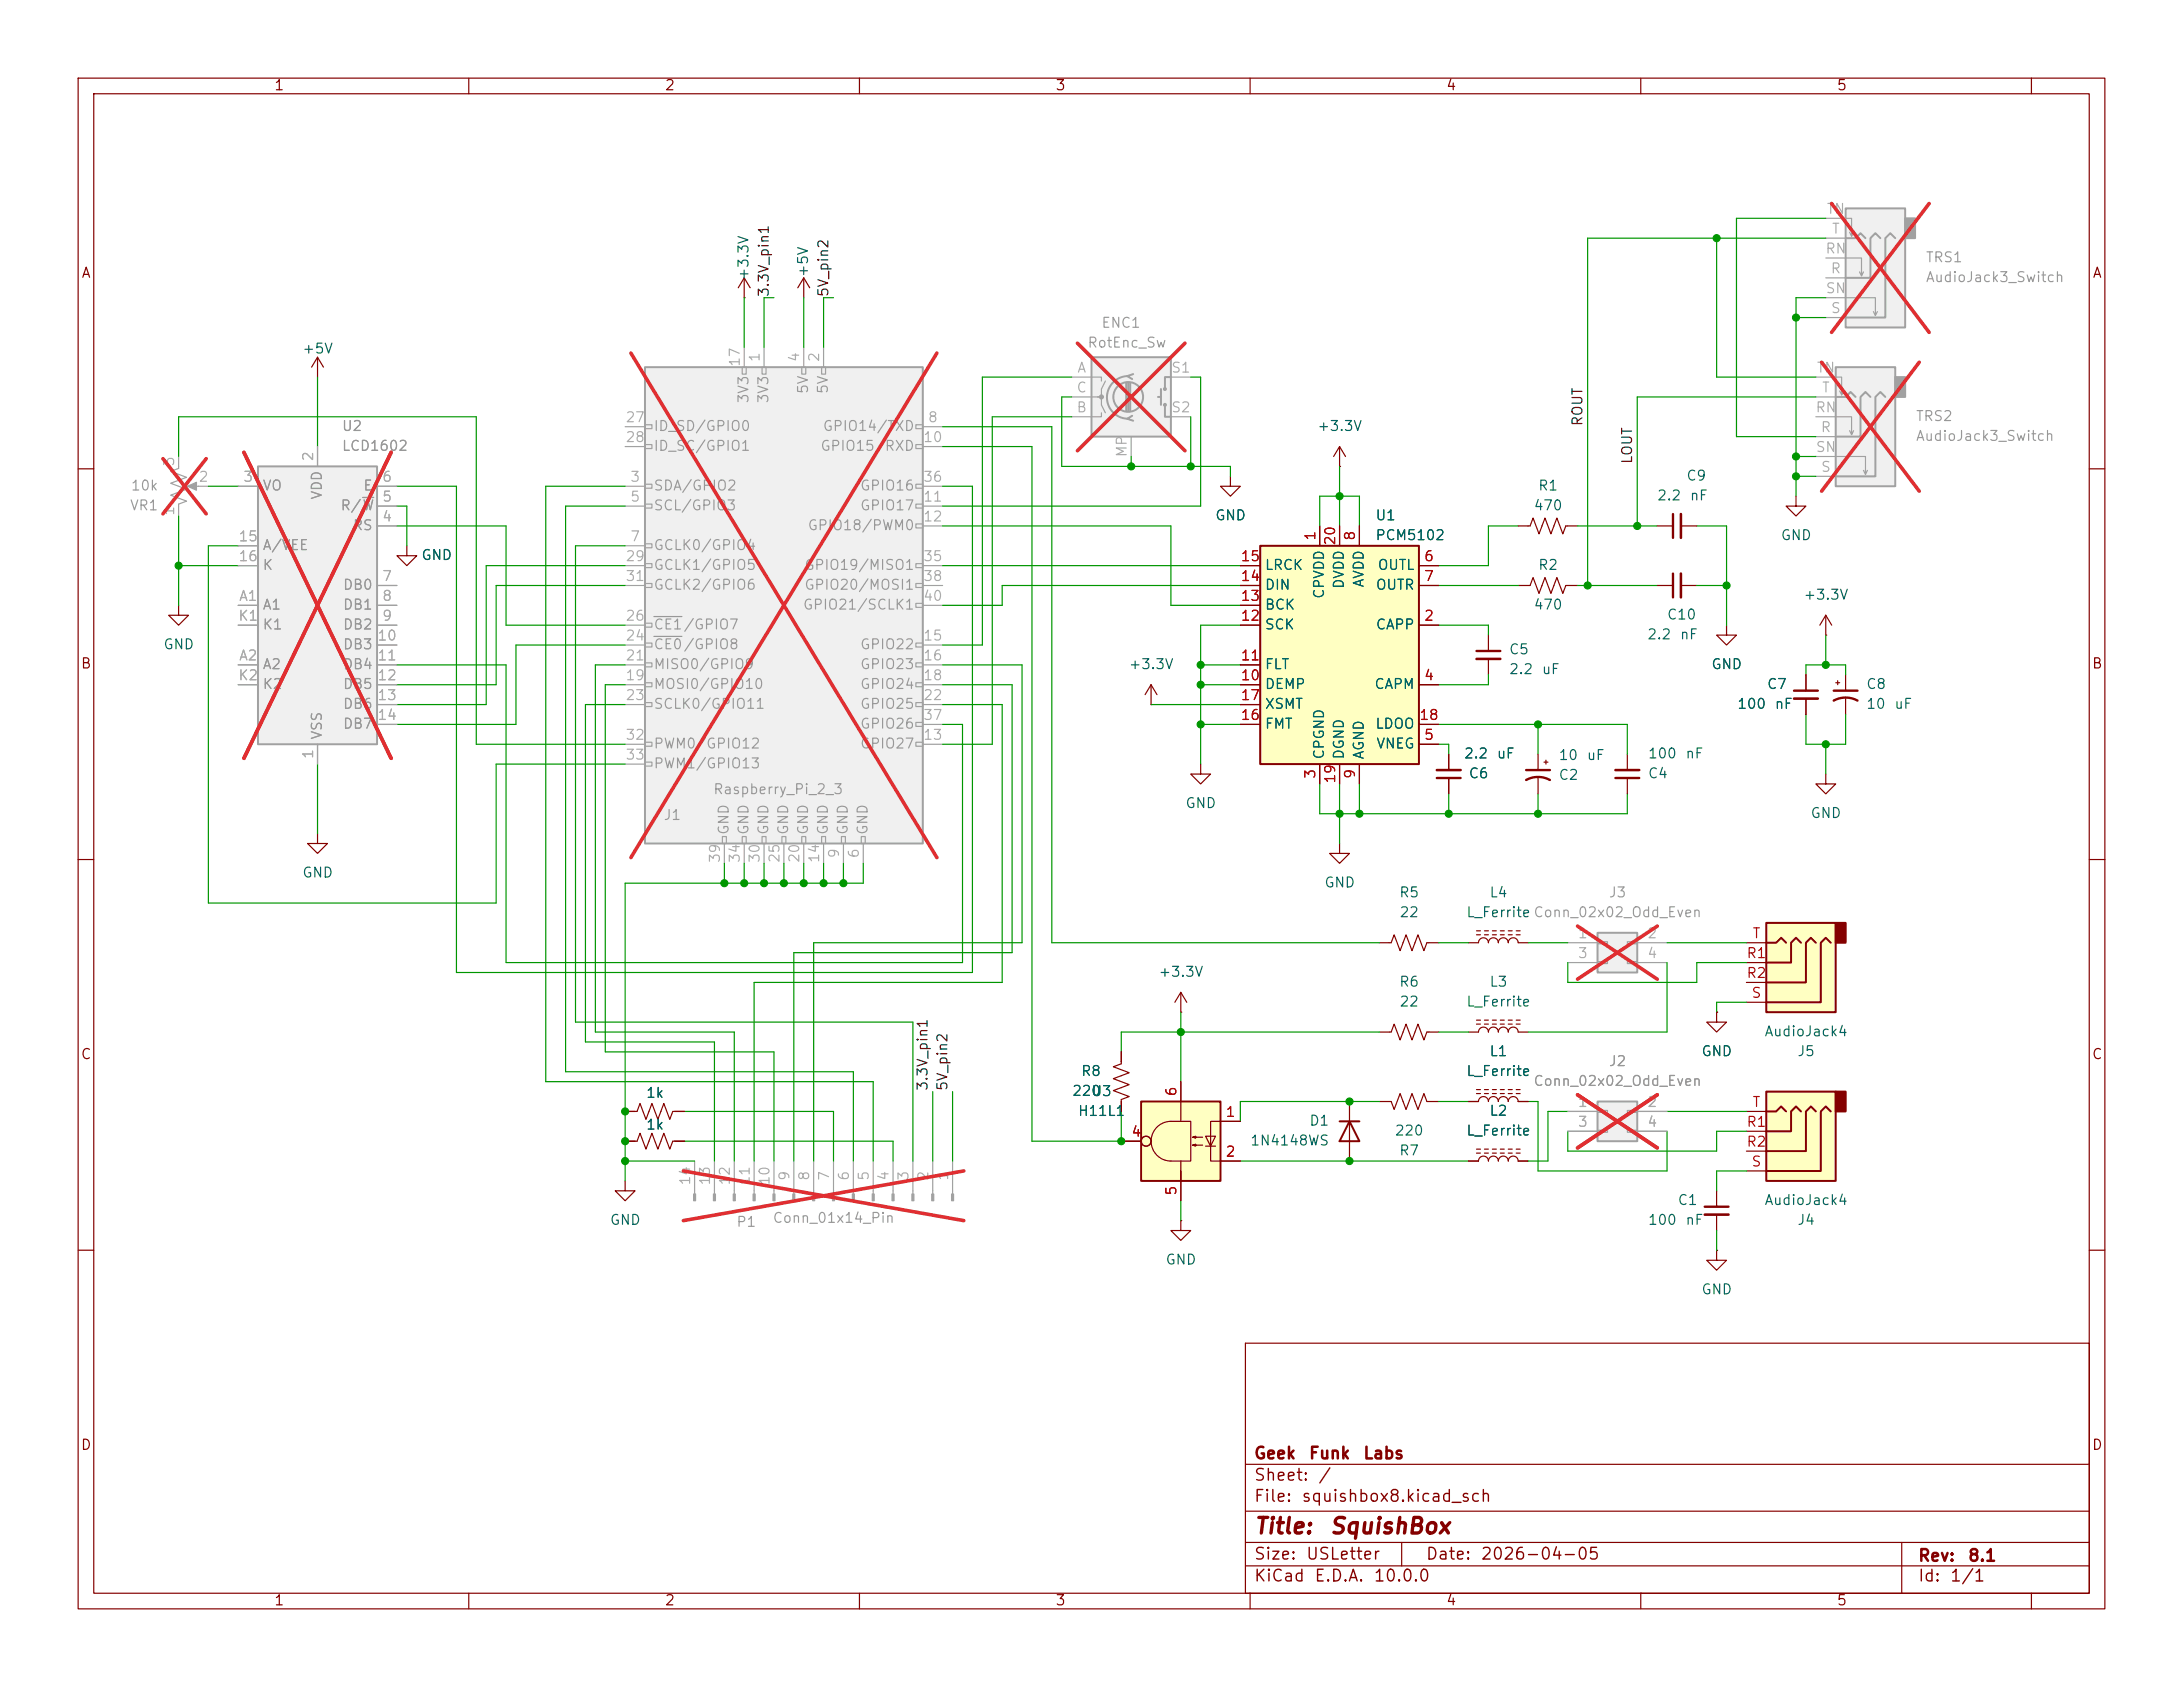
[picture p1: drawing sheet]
<svg xmlns="http://www.w3.org/2000/svg" width="279mm" height="216mm" viewBox="0 0 279 216" stroke-linecap="round" stroke-linejoin="round" font-family="sans-serif">
<defs><g id="words">
<g font-size="2" fill="#840000">
<text x="160.4" y="196.8">Title:</text>
<text x="170.1" y="196.8">SquishBox</text>
</g>
<g font-size="1.5" fill="#840000">
<text x="160.4" y="189.9">Sheet:</text>
<text x="160.4" y="187.1">Geek</text>
<text x="167.4" y="187.1">Funk</text>
<text x="168.6" y="189.9">/</text>
<text x="174.4" y="187.1">Labs</text>
<text x="160.4" y="192.6">File:</text>
<text x="166.5" y="192.6">squishbox8.kicad_sch</text>
<text x="160.4" y="202.8">KiCad</text>
<text x="160.4" y="200">Size:</text>
<text x="167.1" y="200">USLetter</text>
<text x="168.1" y="202.8">E.D.A.</text>
<text x="175.7" y="202.8">10.0.0</text>
<text x="182.4" y="200">Date:</text>
<text x="189.4" y="200">2026-04-05</text>
<text x="245.4" y="200.2">Rev:</text>
<text x="245.4" y="202.8">Id:</text>
<text x="249.5" y="202.8">1/1</text>
<text x="251.8" y="200.2">8.1</text>
</g>
<g font-size="1.3" fill="#840000">
<text x="35" y="11.9">1</text>
<text x="85" y="11.9">2</text>
<text x="135" y="11.9">3</text>
<text x="185" y="11.9">4</text>
<text x="235" y="11.9">5</text>
<text x="10.3" y="35.9">A</text>
<text x="267.7" y="35.9">A</text>
<text x="10.3" y="85.9">B</text>
<text x="267.7" y="85.9">B</text>
<text x="10.3" y="135.9">C</text>
<text x="267.7" y="135.9">C</text>
<text x="10.3" y="185.9">D</text>
<text x="267.7" y="185.9">D</text>
<text x="35" y="205.8">1</text>
<text x="85" y="205.8">2</text>
<text x="135" y="205.8">3</text>
<text x="185" y="205.8">4</text>
<text x="235" y="205.8">5</text>
</g>
<g font-size="1.3" fill="#aaa">
<text x="233.7" y="27.7">TN</text>
<text x="233.5" y="32.8">RN</text>
<text x="234.2" y="35.3">R</text>
<text x="234.4" y="30.2">T</text>
<text x="233.6" y="37.8">SN</text>
<text x="234.2" y="40.4">S</text>
<text x="95" y="47" transform="rotate(-90 95 47)">17</text>
<text x="97.5" y="46.4" transform="rotate(-90 97.5 46.4)">1</text>
<text x="102.6" y="46.4" transform="rotate(-90 102.6 46.4)">4</text>
<text x="105.2" y="46.4" transform="rotate(-90 105.2 46.4)">2</text>
<text x="137.7" y="53.1">B</text>
<text x="137.7" y="50.5">C</text>
<text x="137.8" y="48">A</text>
<text x="149.8" y="48">S1</text>
<text x="149.8" y="53.1">S2</text>
<text x="232.3" y="53.1">RN</text>
<text x="232.4" y="48">TN</text>
<text x="233.1" y="50.5">T</text>
<text x="22.6" y="59.8" transform="rotate(-90 22.6 59.8)">3</text>
<text x="40.4" y="59.1" transform="rotate(-90 40.4 59.1)">2</text>
<text x="80" y="54.4">27</text>
<text x="80" y="56.9">28</text>
<text x="118.1" y="56.9">10</text>
<text x="118.7" y="54.4">8</text>
<text x="144.5" y="58.6" transform="rotate(-90 144.5 58.6)">MP</text>
<text x="232.3" y="58.2">SN</text>
<text x="232.9" y="55.6">R</text>
<text x="25.3" y="62">2</text>
<text x="31" y="62">3</text>
<text x="48.8" y="64.5">5</text>
<text x="48.8" y="62">6</text>
<text x="80.6" y="62">3</text>
<text x="80.6" y="64.5">5</text>
<text x="118.1" y="64.5">11</text>
<text x="118.1" y="62">36</text>
<text x="233" y="60.7">S</text>
<text x="22.6" y="66.1" transform="rotate(-90 22.6 66.1)">1</text>
<text x="30.4" y="69.6">15</text>
<text x="48.8" y="67.1">4</text>
<text x="80.6" y="69.6">7</text>
<text x="118.1" y="67.1">12</text>
<text x="30.4" y="72.1">16</text>
<text x="30.5" y="77.2">A1</text>
<text x="48.8" y="74.7">7</text>
<text x="48.8" y="77.2">8</text>
<text x="80" y="72.1">29</text>
<text x="80" y="74.7">31</text>
<text x="118.1" y="72.1">35</text>
<text x="118.1" y="74.7">38</text>
<text x="118.1" y="77.2">40</text>
<text x="30.4" y="79.8">K1</text>
<text x="48.2" y="82.3">10</text>
<text x="48.8" y="79.8">9</text>
<text x="80" y="82.3">24</text>
<text x="80" y="79.8">26</text>
<text x="118.1" y="82.3">15</text>
<text x="30.4" y="87.4">K2</text>
<text x="30.5" y="84.8">A2</text>
<text x="48.2" y="84.8">11</text>
<text x="48.2" y="87.4">12</text>
<text x="48.2" y="89.9">13</text>
<text x="80" y="87.4">19</text>
<text x="80" y="84.8">21</text>
<text x="80" y="89.9">23</text>
<text x="118.1" y="84.8">16</text>
<text x="118.1" y="87.4">18</text>
<text x="118.1" y="89.9">22</text>
<text x="48.2" y="92.5">14</text>
<text x="80" y="95">32</text>
<text x="118.1" y="95">13</text>
<text x="118.1" y="92.5">37</text>
<text x="40.4" y="97.2" transform="rotate(-90 40.4 97.2)">1</text>
<text x="80" y="97.5">33</text>
<text x="92.5" y="110.5" transform="rotate(-90 92.5 110.5)">39</text>
<text x="95" y="110.5" transform="rotate(-90 95 110.5)">34</text>
<text x="97.5" y="110.5" transform="rotate(-90 97.5 110.5)">30</text>
<text x="100.1" y="110.5" transform="rotate(-90 100.1 110.5)">25</text>
<text x="102.6" y="110.5" transform="rotate(-90 102.6 110.5)">20</text>
<text x="105.2" y="110.5" transform="rotate(-90 105.2 110.5)">14</text>
<text x="107.7" y="109.9" transform="rotate(-90 107.7 109.9)">9</text>
<text x="110.2" y="109.9" transform="rotate(-90 110.2 109.9)">6</text>
<text x="201.9" y="120.4">1</text>
<text x="201.9" y="122.9">3</text>
<text x="210.7" y="120.4">2</text>
<text x="210.7" y="122.9">4</text>
<text x="201.9" y="142">1</text>
<text x="210.7" y="142">2</text>
<text x="201.9" y="144.5">3</text>
<text x="210.7" y="144.5">4</text>
<text x="88.6" y="151.8" transform="rotate(-90 88.6 151.8)">14</text>
<text x="91.2" y="151.8" transform="rotate(-90 91.2 151.8)">13</text>
<text x="93.7" y="151.8" transform="rotate(-90 93.7 151.8)">12</text>
<text x="96.3" y="151.8" transform="rotate(-90 96.3 151.8)">11</text>
<text x="98.8" y="151.8" transform="rotate(-90 98.8 151.8)">10</text>
<text x="101.3" y="151.2" transform="rotate(-90 101.3 151.2)">9</text>
<text x="103.9" y="151.2" transform="rotate(-90 103.9 151.2)">8</text>
<text x="106.4" y="151.2" transform="rotate(-90 106.4 151.2)">7</text>
<text x="109" y="151.2" transform="rotate(-90 109 151.2)">6</text>
<text x="111.5" y="151.2" transform="rotate(-90 111.5 151.2)">5</text>
<text x="114" y="151.2" transform="rotate(-90 114 151.2)">4</text>
<text x="116.6" y="151.2" transform="rotate(-90 116.6 151.2)">3</text>
<text x="119.1" y="151.2" transform="rotate(-90 119.1 151.2)">2</text>
<text x="121.7" y="151.2" transform="rotate(-90 121.7 151.2)">1</text>
</g>
<g font-size="1.3" fill="#006464">
<text x="96.1" y="36" transform="rotate(-90 96.1 36)">+3.3V</text>
<text x="103.7" y="35.6" transform="rotate(-90 103.7 35.6)">+5V</text>
<text x="38.6" y="45.6">+5V</text>
<text x="168.5" y="55.5">+3.3V</text>
<text x="196.2" y="65.6">470</text>
<text x="196.8" y="63.1">R1</text>
<text x="212" y="64.4">2.2</text>
<text x="215.7" y="61.8">C9</text>
<text x="216.2" y="64.4">nF</text>
<text x="53.8" y="72">GND</text>
<text x="155.4" y="66.9">GND</text>
<text x="176" y="66.9">U1</text>
<text x="176" y="69.4">PCM5102</text>
<text x="227.8" y="69.4">GND</text>
<text x="161.8" y="75.8">DIN</text>
<text x="161.8" y="73.3">LRCK</text>
<text x="169.8" y="76.7" transform="rotate(-90 169.8 76.7)">CPVDD</text>
<text x="172.3" y="75.5" transform="rotate(-90 172.3 75.5)">DVDD</text>
<text x="174.9" y="75.3" transform="rotate(-90 174.9 75.3)">AVDD</text>
<text x="176" y="75.8">OUTR</text>
<text x="176.2" y="73.3">OUTL</text>
<text x="196.8" y="73.3">R2</text>
<text x="230.7" y="77.1">+3.3V</text>
<text x="20.8" y="83.4">GND</text>
<text x="161.8" y="80.9">SCK</text>
<text x="161.8" y="78.3">BCK</text>
<text x="176" y="80.9">CAPP</text>
<text x="196.2" y="78.3">470</text>
<text x="210.7" y="82.1">2.2</text>
<text x="213.3" y="79.6">C10</text>
<text x="214.9" y="82.1">nF</text>
<text x="144.4" y="86">+3.3V</text>
<text x="161.8" y="88.5">DEMP</text>
<text x="161.8" y="86">FLT</text>
<text x="175.8" y="88.5">CAPM</text>
<text x="193" y="84.1">C5</text>
<text x="193" y="86.6">2.2</text>
<text x="197.2" y="86.6">uF</text>
<text x="218.9" y="86">GND</text>
<text x="226.1" y="88.5">C7</text>
<text x="238.8" y="88.5">C8</text>
<text x="161.8" y="93.6">FMT</text>
<text x="161.8" y="91">XSMT</text>
<text x="175.9" y="93.6">LDOO</text>
<text x="222.3" y="91">100</text>
<text x="227.1" y="91">nF</text>
<text x="238.8" y="91">10</text>
<text x="242.4" y="91">uF</text>
<text x="169.8" y="97.3" transform="rotate(-90 169.8 97.3)">CPGND</text>
<text x="172.3" y="97.3" transform="rotate(-90 172.3 97.3)">DGND</text>
<text x="174.9" y="97.3" transform="rotate(-90 174.9 97.3)">AGND</text>
<text x="176.1" y="96.1">VNEG</text>
<text x="187.3" y="97.4">2.2</text>
<text x="187.9" y="99.9">C6</text>
<text x="191.5" y="97.4">uF</text>
<text x="199.4" y="100.1">C2</text>
<text x="199.4" y="97.6">10</text>
<text x="203" y="97.6">uF</text>
<text x="210.8" y="99.9">C4</text>
<text x="210.8" y="97.4">100</text>
<text x="215.6" y="97.4">nF</text>
<text x="151.6" y="103.7">GND</text>
<text x="231.6" y="105">GND</text>
<text x="38.6" y="112.6">GND</text>
<text x="169.4" y="113.9">GND</text>
<text x="179" y="115.2">R5</text>
<text x="179" y="117.7">22</text>
<text x="187.6" y="117.7">L_Ferrite Conn_02x02_Odd_Even</text>
<text x="190.5" y="115.2">L4</text>
<text x="148.2" y="125.3">+3.3V</text>
<text x="179" y="126.6">R6</text>
<text x="179" y="129.1">22</text>
<text x="187.6" y="129.1">L_Ferrite</text>
<text x="190.5" y="126.6">L3</text>
<text x="190.5" y="135.5">L1</text>
<text x="217.7" y="135.5">GND</text>
<text x="225.7" y="132.9">AudioJack4</text>
<text x="229.9" y="135.5">J5</text>
<text x="82.6" y="140.8">1k</text>
<text x="137.1" y="140.6">220</text>
<text x="137.9" y="143.1">H11L1</text>
<text x="138.3" y="138">R8</text>
<text x="139.6" y="140.6">U3</text>
<text x="187.6" y="138">L_Ferrite</text>
<text x="190.5" y="143.1">L2</text>
<text x="82.6" y="144.9">1k</text>
<text x="159.9" y="146.9">1N4148WS</text>
<text x="167.5" y="144.4">D1</text>
<text x="178.4" y="145.6">220</text>
<text x="179" y="148.2">R7</text>
<text x="187.6" y="145.6">L_Ferrite</text>
<text x="214.6" y="154.5">C1</text>
<text x="225.7" y="154.5">AudioJack4</text>
<text x="78" y="157.1">GND</text>
<text x="210.8" y="157.1">100</text>
<text x="215.6" y="157.1">nF</text>
<text x="229.9" y="157.1">J4</text>
<text x="149.1" y="162.2">GND</text>
<text x="217.7" y="166">GND</text>
</g>
<g font-size="1.3" fill="#989898">
<text x="246.4" y="33.9">TRS1</text>
<text x="246.4" y="36.4">AudioJack3_Switch</text>
<text x="139.1" y="44.8">RotEnc_Sw</text>
<text x="140.9" y="42.3">ENC1</text>
<text x="96.1" y="51.7" transform="rotate(-90 96.1 51.7)">3V3</text>
<text x="98.7" y="51.7" transform="rotate(-90 98.7 51.7)">3V3</text>
<text x="103.7" y="50.5" transform="rotate(-90 103.7 50.5)">5V</text>
<text x="106.3" y="50.5" transform="rotate(-90 106.3 50.5)">5V</text>
<text x="43.7" y="58">LCD1602</text>
<text x="43.7" y="55.5">U2</text>
<text x="83.6" y="55.5">ID_SD/GPIO0</text>
<text x="83.6" y="58">ID_SC/GPIO1</text>
<text x="104.9" y="58">GPIO15/RXD</text>
<text x="105.2" y="55.5">GPIO14/TXD</text>
<text x="245.1" y="56.7">AudioJack3_Switch</text>
<text x="245.1" y="54.2">TRS2</text>
<text x="16.5" y="65.6">VR1</text>
<text x="16.7" y="63.1">10k</text>
<text x="33.5" y="63.1">VO</text>
<text x="41.5" y="64" transform="rotate(-90 41.5 64)">VDD</text>
<text x="43.5" y="65.6">R/W</text>
<text x="46.4" y="63.1">E</text>
<text x="83.6" y="63.1">SDA/GPIO2</text>
<text x="83.6" y="65.6">SCL/GPIO3</text>
<text x="110" y="65.6">GPIO17</text>
<text x="110" y="63.1">GPIO16</text>
<text x="33.5" y="70.7">A/VEE</text>
<text x="45.1" y="68.2">RS</text>
<text x="83.6" y="70.7">GCLK0/GPIO4</text>
<text x="103.3" y="68.2">GPIO18/PWM0</text>
<text x="33.5" y="73.3">K</text>
<text x="43.8" y="75.8">DB0</text>
<text x="83.6" y="73.3">GCLK1/GPIO5</text>
<text x="83.6" y="75.8">GCLK2/GPIO6</text>
<text x="102.9" y="73.3">GPIO19/MISO1</text>
<text x="102.9" y="75.8">GPIO20/MOSI1</text>
<text x="33.5" y="78.3">A1</text>
<text x="33.5" y="80.9">K1</text>
<text x="43.8" y="78.3">DB1</text>
<text x="43.8" y="80.9">DB2</text>
<text x="43.8" y="83.4">DB3</text>
<text x="83.6" y="83.4">CE0/GPIO8</text>
<text x="83.6" y="80.9">CE1/GPIO7</text>
<text x="102.7" y="78.3">GPIO21/SCLK1</text>
<text x="110" y="83.4">GPIO22</text>
<text x="33.5" y="86">A2</text>
<text x="33.5" y="88.5">K2</text>
<text x="43.8" y="86">DB4</text>
<text x="43.8" y="88.5">DB5</text>
<text x="83.6" y="88.5">MOSI0/GPIO10</text>
<text x="83.6" y="86">MISO0/GPIO9</text>
<text x="110" y="86">GPIO23</text>
<text x="110" y="88.5">GPIO24</text>
<text x="41.5" y="94.7" transform="rotate(-90 41.5 94.7)">VSS</text>
<text x="43.8" y="91">DB6</text>
<text x="43.8" y="93.6">DB7</text>
<text x="83.6" y="91">SCLK0/GPIO11</text>
<text x="110" y="91">GPIO25</text>
<text x="110" y="93.6">GPIO26</text>
<text x="83.6" y="96.1">PWM0/GPIO12</text>
<text x="83.6" y="98.7">PWM1/GPIO13</text>
<text x="91.2" y="102">Raspberry_Pi_2_3</text>
<text x="110" y="96.1">GPIO27</text>
<text x="84.8" y="105.3">J1</text>
<text x="93.6" y="106.9" transform="rotate(-90 93.6 106.9)">GND</text>
<text x="96.1" y="106.9" transform="rotate(-90 96.1 106.9)">GND</text>
<text x="98.7" y="106.9" transform="rotate(-90 98.7 106.9)">GND</text>
<text x="101.2" y="106.9" transform="rotate(-90 101.2 106.9)">GND</text>
<text x="103.7" y="106.9" transform="rotate(-90 103.7 106.9)">GND</text>
<text x="106.3" y="106.9" transform="rotate(-90 106.3 106.9)">GND</text>
<text x="108.8" y="106.9" transform="rotate(-90 108.8 106.9)">GND</text>
<text x="111.4" y="106.9" transform="rotate(-90 111.4 106.9)">GND</text>
<text x="205.8" y="115.2">J3</text>
<text x="205.8" y="136.8">J2</text>
<text x="196.2" y="139.3">Conn_02x02_Odd_Even</text>
<text x="94.2" y="157.3">P1</text>
<text x="98.8" y="156.8">Conn_01x14_Pin</text>
</g>
<g font-size="1.3" fill="#0f0f0f">
<text x="98.7" y="38.1" transform="rotate(-90 98.7 38.1)">3.3V_pin1</text>
<text x="106.3" y="38.1" transform="rotate(-90 106.3 38.1)">5V_pin2</text>
<text x="202.9" y="54.6" transform="rotate(-90 202.9 54.6)">ROUT</text>
<text x="209.2" y="59.5" transform="rotate(-90 209.2 59.5)">LOUT</text>
<text x="119" y="139.7" transform="rotate(-90 119 139.7)">3.3V_pin1</text>
<text x="121.6" y="139.7" transform="rotate(-90 121.6 139.7)">5V_pin2</text>
</g>
<g font-size="1.3" fill="#a90000">
<text x="168.7" y="69.3" transform="rotate(-90 168.7 69.3)">1</text>
<text x="171.2" y="69.9" transform="rotate(-90 171.2 69.9)">20</text>
<text x="173.7" y="69.3" transform="rotate(-90 173.7 69.3)">8</text>
<text x="158.7" y="77.2">13</text>
<text x="158.7" y="74.7">14</text>
<text x="158.7" y="72.1">15</text>
<text x="182.2" y="72.1">6</text>
<text x="182.2" y="74.7">7</text>
<text x="158.7" y="79.8">12</text>
<text x="182.2" y="79.8">2</text>
<text x="158.7" y="87.4">10</text>
<text x="158.7" y="84.8">11</text>
<text x="158.7" y="89.9">17</text>
<text x="182.2" y="87.4">4</text>
<text x="158.7" y="92.5">16</text>
<text x="181.6" y="92.5">18</text>
<text x="182.2" y="95">5</text>
<text x="168.7" y="99.8" transform="rotate(-90 168.7 99.8)">3</text>
<text x="171.2" y="100.4" transform="rotate(-90 171.2 100.4)">19</text>
<text x="173.7" y="99.8" transform="rotate(-90 173.7 99.8)">9</text>
<text x="223.4" y="122.9">R1</text>
<text x="223.4" y="125.5">R2</text>
<text x="224.2" y="120.4">T</text>
<text x="224.1" y="128">S</text>
<text x="150.9" y="140.4" transform="rotate(-90 150.9 140.4)">6</text>
<text x="156.8" y="143.3">1</text>
<text x="224.2" y="142">T</text>
<text x="144.7" y="145.8">4</text>
<text x="156.8" y="148.3">2</text>
<text x="223.4" y="144.5">R1</text>
<text x="223.4" y="147.1">R2</text>
<text x="224.1" y="149.6">S</text>
<text x="150.9" y="153.1" transform="rotate(-90 150.9 153.1)">5</text>
</g>
</g></defs>
<g fill="none" stroke="#840000" stroke-width=".15">
<path d="M10 10h259.4v195.9h-259.4zM12 12h255.4v191.9h-255.4zM60 10v2M110 10v2M160 10v2M210 10v2M260 10v2M10 60h2M194.3 67.3h1.5l.4-1 .8 2 .7-2 .8 2 .8-2 .7 2 .4-1h1.5M194.3 74.9h1.5l.4-1 .8 2 .7-2 .8 2 .8-2 .7 2 .4-1h1.5M212.1 67.3h2M212.1 74.9h2"/>
<path d="M215.1 67.3h2.1M215.1 74.9h2.1M229.9 63.5v1.3h1.2l-1.2 1.2-1.3-1.2h1.3M233.7 78.7l-.8 1.3M233.7 78.7l.7 1.3M233.7 78.7v2.6M267.4 60h2M190.5 81.3v2M190.5 84.3v2.1M196.8 96.5v2.1M196.8 99.6v2M197.6 97.5h.5"/>
<path d="M197.9 97.3v.5M208.3 96.5v2.1M208.3 99.6v2M233.7 99.1v1.2h1.2l-1.2 1.3-1.3-1.3h1.3M233.7 81.3h.1M234.9 87.4h.6M235.2 87.1v.5M236.2 86.4v2M236.2 89.4v2M10 110h2M267.4 110h2M80 151.1v1.3h1.3l-1.3 1.3-1.3-1.3h1.3"/>
<path d="M80 142.2h1.5l.4-1 .8 2.1 .7-2.1 .8 2.1 .8-2.1 .7 2.1 .4-1.1h1.5M80 146.1h1.5l.4-1.1 .8 2.1 .7-2.1 .8 2.1 .8-2.1 .7 2.1 .4-1h1.5M10 160h2M159.4 171.9h108v32h-108zM267.4 160h2M159.4 197.4h108M159.4 193.4h108M159.4 187.4h108M179.4 197.4v3M243.4 197.4v6.5M60 203.9v2M110 203.9v2"/>
<path d="M159.4 200.4h108M160 203.9v2M210 203.9v2M260 203.9v2"/>
</g>
<path d="M214.1 65.8v3M214.1 73.4v3.1M189 83.3h3M195.3 99.8a3.2 3.2 0 0 1 3.1 0M195.3 98.6h3.1M206.8 99.6h3M234.7 89.7a3.2 3.2 0 0 1 3 0M234.7 88.4h3" fill="none" stroke="#840000" stroke-width=".3"/>
<path d="M215.1 65.8v3M215.1 73.4v3.1M189 84.3h3M206.8 98.6h3" fill="none" stroke="#840000" stroke-width=".33"/>
<g fill="#a1a1a1" stroke="#a1a1a1" stroke-width=".15">
<path d="M121.8 152.8h.2v.9h-.2z"/>
<path d="M119.3 152.8h.2v.9h-.2z"/>
<path d="M116.7 152.8h.3v.9h-.3z"/>
<path d="M114.2 152.8h.2v.9h-.2z"/>
<path d="M111.6 152.8h.3v.9h-.3z"/>
<path d="M109.1 152.8h.2v.9h-.2z"/>
<path d="M106.6 152.8h.2v.9h-.2z"/>
<path d="M104 152.8h.3v.9h-.3z"/>
<path d="M101.5 152.8h.2v.9h-.2z"/>
<path d="M98.9 152.8h.3v.9h-.3z"/>
<path d="M96.4 152.8h.2v.9h-.2z"/>
<path d="M93.9 152.8h.2v.9h-.2z"/>
<path d="M91.3 152.8h.3v.9h-.3z"/>
<path d="M88.8 152.8h.2v.9h-.2z"/>
</g>
<g fill="none" stroke="#a1a1a1" stroke-width=".15">
<path d="M88.9 148.6v4.2M91.4 148.6v4.2M94 148.6v4.2M96.5 148.6v4.2M99.1 148.6v4.2M101.6 148.6v4.2M104.1 148.6v4.2M106.7 148.6v4.2M109.2 148.6v4.2M111.8 148.6v4.2M114.3 148.6v4.2M116.8 148.6v4.2"/>
<path d="M119.4 148.6v4.2M121.9 148.6v4.2"/>
</g>
<path d="M87.5 149.9l35.9 6.3M123.4 149.9l-35.9 6.3" fill="none" stroke="#e12e31" stroke-width=".46"/>
<path d="M234.9 47h7.7v15.2h-7.7z" fill="#f0f0f0"/>
<path d="M242.6 48.3h1.2v2.5h-1.2z" fill="#a1a1a1" stroke="#a1a1a1" stroke-width=".25"/>
<path d="M234.9 47h7.7v15.2h-7.7zM234.9 50.8h1.3l.7-.6 .6 .6M239.4 50.8l-.6-.6-.7 .6v5.1h-3.2M241.3 50.8l-.6-.6-.7 .6v10.2h-5.1" fill="none" stroke="#a1a1a1" stroke-width=".25"/>
<path d="M232.4 58.4h6.4v2.3l.2-.5M232.4 53.3h4.6v2.3l.2-.5M232.4 48.3h3.3v2.2l.3-.5M232.4 55.9h2.5M232.4 50.8h2.5M235.5 50l.2 .5M236.7 55.1l.3 .5M232.4 61h2.5M238.5 60.2l.3 .5" fill="none" stroke="#a1a1a1" stroke-width=".15"/>
<path d="M233.1 46.4l12.5 16.5M245.6 46.4l-12.5 16.5" fill="none" stroke="#e12e31" stroke-width=".46"/>
<path d="M236.2 26.7h7.6v15.2h-7.6z" fill="#f0f0f0"/>
<path d="M243.8 27.9h1.3v2.6h-1.3z" fill="#a1a1a1" stroke="#a1a1a1" stroke-width=".25"/>
<path d="M236.2 26.7h7.6v15.2h-7.6zM236.2 30.5h1.3l.6-.7 .7 .7M240.7 30.5l-.7-.7-.6 .7v5.1h-3.2M242.6 30.5l-.7-.7-.6 .7v10.1h-5.1" fill="none" stroke="#a1a1a1" stroke-width=".25"/>
<path d="M233.7 38.1h6.3v2.3l.3-.5M233.7 33h4.6v2.3l.2-.5M233.7 27.9h3.3v2.3l.2-.5M233.7 35.6h2.5M233.7 30.5h2.5M236.7 29.7l.3 .5M238 34.8l.3 .5M239.8 39.9l.2 .5M233.7 40.6h2.5" fill="none" stroke="#a1a1a1" stroke-width=".15"/>
<path d="M234.4 26l12.5 16.5M246.9 26l-12.5 16.5" fill="none" stroke="#e12e31" stroke-width=".46"/>
<path d="M153.7 97.8v1.3h1.2l-1.2 1.2-1.3-1.2h1.3M171.4 108v1.2h1.3l-1.3 1.3-1.2-1.3h1.2M176.5 120.7h1.6l.3-1.1 .8 2.1 .8-2.1 .7 2.1 .8-2.1 .7 2.1 .4-1h1.5M176.5 132.1h1.6l.3-1 .8 2 .8-2 .7 2 .8-2 .7 2 .4-1h1.5" fill="none" stroke="#840000" stroke-width=".15"/>
<path d="M204.5 119.4h5v5.1h-5z" fill="#f0f0f0"/>
<path d="M204.5 119.4h5v5.1h-5z" fill="none" stroke="#a1a1a1" stroke-width=".25"/>
<path d="M200.7 120.7h3.8M200.7 123.2h3.8M204.5 120.5h1.2v.3h-1.2zM204.5 123.1h1.2v.2h-1.2zM208.3 120.5h1.2v.3h-1.2zM208.3 123.1h1.2v.2h-1.2zM209.5 120.7h3.9M209.5 123.2h3.9" fill="none" stroke="#a1a1a1" stroke-width=".15"/>
<path d="M201.9 118.5l10.2 6.8M212.1 118.5l-10.2 6.8" fill="none" stroke="#e12e31" stroke-width=".46"/>
<path d="M226.1 139.7h8.8v11.4h-8.8z" fill="#ffffc2"/>
<path d="M234.9 139.7h1.3v2.5h-1.3z" fill="#840000" stroke="#840000" stroke-width=".25"/>
<path d="M226.1 139.7h8.8v11.4h-8.8zM226.1 142.2h1.2l.7-.6 .6 .6M230.5 142.2l-.6-.6-.7 .6v2.6h-3.1M232.4 142.2l-.6-.6-.7 .6v5.1h-5M234.3 142.2l-.6-.6-.7 .6v7.7h-6.9" fill="none" stroke="#840000" stroke-width=".25"/>
<path d="M223.5 144.8h2.6M223.5 147.3h2.6M223.5 149.9h2.6M223.5 142.2h2.6" fill="none" stroke="#840000" stroke-width=".15"/>
<path d="M204.5 141h5v5.1h-5z" fill="#f0f0f0"/>
<path d="M204.5 141h5v5.1h-5z" fill="none" stroke="#a1a1a1" stroke-width=".25"/>
<path d="M200.7 142.2h3.8M200.7 144.8h3.8M204.5 142.1h1.2v.3h-1.2zM204.5 144.7h1.2v.2h-1.2zM208.3 142.1h1.2v.3h-1.2zM208.3 144.7h1.2v.2h-1.2zM209.5 142.2h3.9M209.5 144.8h3.9" fill="none" stroke="#a1a1a1" stroke-width=".15"/>
<path d="M201.9 140.1l10.2 6.8M212.1 140.1l-10.2 6.8" fill="none" stroke="#e12e31" stroke-width=".46"/>
<path d="M171.4 143.5h2.6M172.7 143.5l1.3 2.6h-2.6z" fill="none" stroke="#840000" stroke-width=".25"/>
<path d="M95.2 38.1h.1M95.2 35.6l-.7 1.2M95.2 35.6l.8 1.2M95.2 35.6v2.5M102.9 35.6l-.8 1.2M102.9 35.6l.7 1.2M102.9 35.6v2.5M219.7 129.5v1.3h1.3l-1.3 1.3-1.3-1.3h1.3M219.7 129.5h.1M172.7 141v7.6" fill="none" stroke="#840000" stroke-width=".15"/>
<path d="M226.1 118.1h8.8v11.4h-8.8z" fill="#ffffc2"/>
<path d="M234.9 118.1h1.3v2.6h-1.3z" fill="#840000" stroke="#840000" stroke-width=".25"/>
<path d="M226.1 118.1h8.8v11.4h-8.8zM226.1 120.7h1.2l.7-.7 .6 .7M230.5 120.7l-.6-.7-.7 .7v2.5h-3.1M232.4 120.7l-.6-.7-.7 .7v5h-5M234.3 120.7l-.6-.7-.7 .7v7.6h-6.9" fill="none" stroke="#840000" stroke-width=".25"/>
<g fill="none" stroke="#840000" stroke-width=".15">
<path d="M188 132.1h1.2a.64 .64 0 0 1 .7-.7 .64 .64 0 0 1 .6 .7 .64 .64 0 0 1 .6-.7 .64 .64 0 0 1 .7 .7 .64 .64 0 0 1 .6-.7 .64 .64 0 0 1 .6 .7 .64 .64 0 0 1 .7-.7 .64 .64 0 0 1 .6 .7h1.3M189 131.1h.5M189 130.6h.5M189 140h.5M189 139.4h.5M190 131.1h.5M190 130.6h.5M190 140h.5M190 139.4h.5M191 131.1h.5M191 130.6h.5M191 140h.5"/>
<path d="M191 139.4h.5M192 131.1h.5M192 130.6h.5M192 140h.5M192 139.4h.5M193 131.1h.5M193 130.6h.5M193 140h.5M193 139.4h.5M194.1 131.1h.5M194.1 130.6h.5M194.1 140h.5"/>
<path d="M194.1 139.4h.5M223.5 123.2h2.6M223.5 125.7h2.6M223.5 128.3h2.6M223.5 120.7h2.6M151.1 156.2v1.3h1.3l-1.3 1.3-1.2-1.3h1.2M151.1 156.2h.1M188 141h1.2a.64 .64 0 0 1 .7-.7 .64 .64 0 0 1 .6 .7 .64 .64 0 0 1 .6-.7 .64 .64 0 0 1 .7 .7 .64 .64 0 0 1 .6-.7 .64 .64 0 0 1 .6 .7 .64 .64 0 0 1 .7-.7 .64 .64 0 0 1 .6 .7h1.3M188 148.6h1.2a.64 .64 0 0 1 .7-.6 .64 .64 0 0 1 .6 .6 .64 .64 0 0 1 .6-.6 .64 .64 0 0 1 .7 .6 .64 .64 0 0 1 .6-.6 .64 .64 0 0 1 .6 .6 .64 .64 0 0 1 .7-.6 .64 .64 0 0 1 .6 .6h1.3M189 147.6h.5M189 147.1h.5M190 147.6h.5"/>
<path d="M190 147.1h.5M191 147.6h.5M191 147.1h.5M192 147.6h.5M192 147.1h.5M193 147.6h.5M193 147.1h.5M194.1 147.6h.5M194.1 147.1h.5"/>
</g>
<path d="M82.5 47h35.6v61h-35.6z" fill="#f0f0f0"/>
<path d="M82.5 47h35.6v61h-35.6z" fill="none" stroke="#a1a1a1" stroke-width=".25"/>
<g fill="none" stroke="#a1a1a1" stroke-width=".15">
<path d="M80 54.6h2.5M80 57.2h2.5M82.5 54.4h.9v.5h-.9zM82.5 56.9h.9v.5h-.9zM95 47h.5v.9h-.5zM95.2 44.5v2.5M97.5 47h.5v.9h-.5zM97.8 44.5v2.5M102.6 47h.5v.9h-.5zM102.9 44.5v2.5M105.2 47h.5v.9h-.5zM105.4 44.5v2.5"/>
<path d="M117.2 54.4h.9v.5h-.9zM117.2 56.9h.9v.5h-.9zM118.1 54.6h2.5M118.1 57.2h2.5M80 62.2h2.5M80 64.8h2.5M80 69.9h2.5M80 72.4h2.5M80 74.9h2.5M82.5 62h.9v.5h-.9zM82.5 64.5h.9v.5h-.9zM82.5 69.6h.9v.5h-.9z"/>
<path d="M82.5 72.1h.9v.5h-.9zM82.5 74.7h.9v.5h-.9zM82.5 79.8h.9v.5h-.9zM117.2 62h.9v.5h-.9zM117.2 64.5h.9v.5h-.9zM117.2 67.1h.9v.5h-.9zM117.2 72.1h.9v.5h-.9zM117.2 74.7h.9v.5h-.9zM117.2 77.2h.9v.5h-.9zM118.1 62.2h2.5M118.1 64.8h2.5M118.1 67.3h2.5"/>
<path d="M118.1 72.4h2.5M118.1 74.9h2.5M118.1 77.5h2.5M80 95.3h2.5M80 82.6h2.5M80 85.1h2.5M80 87.6h2.5M80 90.2h2.5M80 80h2.5M80 97.8h2.5M82.5 82.3h.9v.5h-.9zM82.5 84.8h.9v.5h-.9z"/>
<path d="M82.5 87.4h.9v.5h-.9zM82.5 89.9h.9v.5h-.9zM82.5 95h.9v.5h-.9zM82.5 97.5h.9v.5h-.9zM117.2 82.3h.9v.5h-.9zM117.2 84.8h.9v.5h-.9zM117.2 87.4h.9v.5h-.9zM117.2 89.9h.9v.5h-.9zM117.2 92.5h.9v.5h-.9zM117.2 95h.9v.5h-.9zM118.1 95.3h2.5M118.1 82.6h2.5"/>
<path d="M118.1 85.1h2.5M118.1 87.6h2.5M118.1 90.2h2.5M118.1 92.7h2.5M92.5 107.1h.5v.9h-.5zM92.7 108v2.5M95 107.1h.5v.9h-.5zM95.2 108v2.5M97.5 107.1h.5v.9h-.5zM97.8 108v2.5M100.1 107.1h.5v.9h-.5zM100.3 108v2.5"/>
<path d="M102.6 107.1h.5v.9h-.5zM102.9 108v2.5M105.2 107.1h.5v.9h-.5zM105.4 108v2.5M107.7 107.1h.5v.9h-.5zM107.9 108v2.5M110.2 107.1h.5v.9h-.5zM110.5 108v2.5"/>
</g>
<path d="M83.7 78.9h3.6M83.7 81.4h3.6" fill="none" stroke="#989898" stroke-width=".15"/>
<path d="M80.7 45.2l39.2 64.6M119.9 45.2l-39.2 64.6" fill="none" stroke="#e12e31" stroke-width=".46"/>
<g fill="none" stroke="#840000" stroke-width=".15">
<path d="M147.3 90.2h.1M147.3 87.6l-.7 1.3M147.3 87.6l.8 1.3M147.3 87.6v2.6M185.4 96.5v2.1M185.4 99.6v2M221 80v1.3h1.2l-1.2 1.3-1.3-1.3h1.3M231.1 86.4v2M231.1 89.4v2M40.6 106.7v1.3h1.3l-1.3 1.2-1.2-1.2h1.2M151.1 129.5h.1M151.1 127l-.7 1.3"/>
<path d="M151.1 127l.8 1.3M151.1 127v2.5M176.5 141h1.6l.3 1 .8-2 .8 2 .7-2 .8 2 .7-2 .4 1h1.5M219.7 152.4v2M219.7 155.4v2.1M219.7 160v1.3h1.3l-1.3 1.3-1.3-1.3h1.3M219.7 160h.1"/>
</g>
<path d="M183.9 99.6h3M229.6 88.4h3.1M218.2 154.4h3" fill="none" stroke="#840000" stroke-width=".3"/>
<path d="M183.9 98.6h3M229.6 89.4h3.1M218.2 155.4h3" fill="none" stroke="#840000" stroke-width=".33"/>
<path d="M146 141h10.2v10.1h-10.2z" fill="#ffffc2"/>
<path d="M146 141h10.2v10.1h-10.2z" fill="none" stroke="#840000" stroke-width=".25"/>
<g fill="none" stroke="#840000" stroke-width=".15">
<path d="M22.9 77.5v1.2h1.2l-1.2 1.3-1.3-1.3h1.3M157.5 61v1.2h1.2l-1.2 1.3-1.3-1.3h1.3M189 119.6h.5M189 119.1h.5M190 119.6h.5M190 119.1h.5M191 119.6h.5M191 119.1h.5M192 119.6h.5M192 119.1h.5M193 119.6h.5M193 119.1h.5"/>
<path d="M194.1 119.6h.5M194.1 119.1h.5M143.5 134.6v1.5l-1 .4 2 .8-2 .7 2 .8-2 .8 2 .7-1 .4v1.5M151.1 138.4v5.1M188 120.7h1.2a.64 .64 0 0 1 .7-.7 .64 .64 0 0 1 .6 .7 .64 .64 0 0 1 .6-.7 .64 .64 0 0 1 .7 .7 .64 .64 0 0 1 .6-.7 .64 .64 0 0 1 .6 .7 .64 .64 0 0 1 .7-.7 .64 .64 0 0 1 .6 .7h1.3M143.5 146.1h2.5M148.1 144.3a2.54 2.54 0 0 1 1.8-.8h2.5v5.1h-2.5a2.54 2.54 0 0 1-2.4-1.6 2.54 2.54 0 0 1 .6-2.7zM151.1 148.6v2.5v-1.2M151.1 151.1v2.6M152.7 145.5l.3-.1v.3l-.3-.2h1.2M152.7 146.6l.3-.2v.3l-.3-.1h1.2M154.3 145.4h1.3l-.7 1.3z"/>
<path d="M154.3 146.7h1.3M158.7 143.5h-3.8v5.1h3.8"/>
<circle cx="146.7" cy="146" r=".63"/>
</g>
<path d="M161.3 69.9h20.3v27.9h-20.3z" fill="#ffffc2"/>
<path d="M161.3 69.9h20.3v27.9h-20.3z" fill="none" stroke="#840000" stroke-width=".25"/>
<g fill="none" stroke="#840000" stroke-width=".15">
<path d="M40.6 45.7l-.7 1.3M40.6 45.7l.8 1.3M40.6 45.7v2.6M171.4 59.7h.1M171.4 57.2v2.5M171.4 57.2l-.7 1.2M171.4 57.2l.8 1.2M52.1 69.9v1.2h1.2l-1.2 1.3-1.3-1.3h1.3M158.7 72.4h2.6M158.7 74.9h2.6M158.7 77.5h2.6M168.9 67.3v2.6"/>
<path d="M171.4 67.3v2.6M174 67.3v2.6M181.6 72.4h2.5M181.6 74.9h2.5M158.7 80h2.6M158.7 87.6h2.6M158.7 85.1h2.6M158.7 92.7h2.6M158.7 90.2h2.6M168.9 97.8v2.5M171.4 97.8v2.5M174 97.8v2.5"/>
<path d="M181.6 80h2.5M181.6 87.6h2.5M181.6 95.3h2.5M181.6 92.7h2.5"/>
</g>
<path d="M22.9 58.4v1.5l-1.1 .4 2.1 .8-2.1 .7 2.1 .8-2.1 .8 2.1 .7-1 .4v1.5M24.4 62.2h2.3" fill="none" stroke="#a1a1a1" stroke-width=".15"/>
<path d="M24 62.2l1.1-.5v1z" fill="#a1a1a1" stroke="#a1a1a1" stroke-width=".15"/>
<path d="M20.9 58.7l5.5 7.1M26.4 58.7l-5.5 7.1" fill="none" stroke="#e12e31" stroke-width=".46"/>
<path d="M33 59.7h15.3v35.6h-15.3z" fill="#f0f0f0"/>
<path d="M33 59.7h15.3v35.6h-15.3z" fill="none" stroke="#a1a1a1" stroke-width=".25"/>
<g fill="none" stroke="#a1a1a1" stroke-width=".15">
<path d="M40.6 57.2v2.5M30.5 62.2h2.5M30.5 77.5h2.5M30.5 69.9h2.5M30.5 72.4h2.5M48.3 62.2h2.5M48.3 67.3h2.5M48.3 64.8h2.5M48.3 74.9h2.5M48.3 77.5h2.5M30.5 80h2.5M30.5 85.1h2.5"/>
<path d="M30.5 87.6h2.5M40.6 95.3v2.5M48.3 80h2.5M48.3 82.6h2.5M48.3 85.1h2.5M48.3 87.6h2.5M48.3 90.2h2.5M48.3 92.7h2.5"/>
</g>
<path d="M46.4 63.7h1.4" fill="none" stroke="#989898" stroke-width=".15"/>
<path d="M31.2 57.9l18.9 39.2M50.1 57.9l-18.9 39.2" fill="none" stroke="#e12e31" stroke-width=".46"/>
<path d="M139.7 45.7h10.2v10.2h-10.2z" fill="#f0f0f0"/>
<g fill="none" stroke="#a1a1a1" stroke-width=".25">
<path d="M139.7 45.7h10.2v10.2h-10.2zM144.1 49v3.6M144.4 48.1a2.73 2.73 0 0 0-2.7 2.8 2.73 2.73 0 0 0 2.7 2.7M144.4 49v3.6M144.7 49v3.6M144.9 53.2l-.6 .4 .7 .2M145 47.9l-.7 .2 .6 .4M148.2 50.8h.4M148.6 49.8v2M149.1 51.8v1.5h.8M149.9 48.3h-.8v1.5"/>
<circle cx="144.4" cy="50.8" r="1.9"/>
<circle cx="149.1" cy="51.8" r=".13"/>
<circle cx="149.1" cy="49.8" r=".13"/>
</g>
<g fill="none" stroke="#a1a1a1" stroke-width=".15">
<path d="M40.6 57.2v2.5M137.2 48.3h3.8v.5M137.2 50.8h3.8v1l.5 1M141 52.8v.5h-3.8M141.5 48.8l-.5 1v1h-.5M144.8 55.9v2.5M149.9 48.3h2.5M149.9 53.3h2.5M30.5 62.2h2.5M30.5 77.5h2.5M30.5 69.9h2.5M30.5 72.4h2.5"/>
<path d="M48.3 62.2h2.5M48.3 67.3h2.5M48.3 64.8h2.5M48.3 74.9h2.5M48.3 77.5h2.5M30.5 80h2.5M30.5 85.1h2.5M30.5 87.6h2.5M40.6 95.3v2.5M48.3 80h2.5M48.3 82.6h2.5M48.3 85.1h2.5"/>
<path d="M48.3 87.6h2.5M48.3 90.2h2.5M48.3 92.7h2.5M200.7 142.2h3.8M200.7 144.8h3.8M209.5 142.2h3.9M209.5 144.8h3.9"/>
</g>
<circle cx="141" cy="50.8" r=".25" fill="#a1a1a1" stroke="#a1a1a1" stroke-width=".15"/>
<path d="M31.2 57.9l18.9 39.2M50.1 57.9l-18.9 39.2M137.9 43.9l13.8 13.8M151.7 43.9l-13.8 13.8M201.9 140.1l10.2 6.8M212.1 140.1l-10.2 6.8" fill="none" stroke="#e12e31" stroke-width=".46"/>
<g fill="none" stroke="#009600" stroke-width=".15">
<path d="M95.2 38.1v6.4M99.1 38.1h-1.3v6.4M102.9 38.1v6.4M106.7 38.1h-1.3v6.4M219.7 30.5v17.8h12.7M233.7 38.1h-3.8v25.4M233.7 30.5h-30.5v44.4M233.7 27.9h-11.5v28h10.2M22.9 58.4v-5.1h38.1v42h19M40.6 48.3v8.9M120.6 54.6h14v66.1h41.9M120.6 57.2h11.5v88.9h11.4v-3.9"/>
<path d="M137.2 53.3h-10.2v42h-6.4M137.2 48.3h-11.5v34.3h-5.1M137.2 50.8h-1.3v8.9h21.6v1.3M144.8 58.4v1.3M152.4 48.3h1.3v16.5h-33.1M152.4 53.3v6.4M171.4 59.7v7.6M229.9 40.6h3.8M229.9 58.4h2.5M232.4 50.8h-22.9v16.5M22.9 72.4h7.6M22.9 66v11.5"/>
<path d="M26.7 62.2h3.8M30.5 69.9h-3.8v45.7h36.8v-17.8h16.5M50.8 67.3h14v12.7h15.2M50.8 62.2h7.6v62.3h66.1v-62.3h-3.9M50.8 64.8h1.3v5.1M80 74.9h-16.5v12.7h-12.7M80 72.4h-17.8v17.8h-11.4M80 62.2h-10.2v76.2h42v10.2M80 69.9h-6.3v60.9h43.1v17.8M80 64.8h-7.6v72.4h36.8v11.4M120.6 67.3h29.3v10.2h8.8M120.6 72.4h38.1"/>
<path d="M158.7 74.9h-30.4v2.6h-7.7M168.9 67.3v-3.8h5.1v3.8M184.1 74.9h10.2M194.3 67.3h-3.8v5.1h-6.4M201.9 67.3h10.2M201.9 74.9h10.2M217.2 67.3h3.8v12.7M217.2 74.9h3.8M229.9 61h2.5M40.6 97.8v8.9M50.8 85.1h14v38.1h58.4v-30.5h-2.6M80 85.1h-3.8v47h17.8v16.5"/>
<path d="M80 90.2h-5.1v43.2h16.5v15.2M80 87.6h-2.5v47h21.6v14M80 82.6h-14v10.1h-15.2M120.6 85.1h10.2v35.6h-26.7v27.9M120.6 90.2h7.7v35.5h-31.8v22.9M120.6 87.6h8.9v34.3h-27.9v26.7M147.3 90.2h11.4M153.7 85.1h5M153.7 87.6h5M153.7 92.7h5M158.7 80h-5v17.8M184.1 95.3h1.3v1.2"/>
<path d="M184.1 92.7h24.2v3.8M184.1 80h6.4v1.3M190.5 86.4v1.2h-6.4M196.8 92.7v3.8M231.1 86.4v-1.3h5.1v1.3M231.1 91.4v3.9h5.1v-3.9M233.7 81.3v3.8M233.7 95.3v3.8M92.7 110.5v2.5M95.2 110.5v2.5M97.8 110.5v2.5M100.3 110.5v2.5"/>
<path d="M102.9 110.5v2.5M105.4 110.5v2.5M107.9 110.5v2.5M110.5 110.5v2.5h-30.5v38.1M168.9 100.3v3.8h39.4v-2.5M171.4 100.3v7.7M174 100.3v3.8M185.4 101.6v2.5M196.8 101.6v2.5M119.4 139.7v8.9M121.9 139.7v8.9M151.1 129.5v8.9"/>
<path d="M176.5 132.1h-33v2.5M184.1 120.7h3.9M184.1 132.1h3.9M195.6 120.7h5.1M200.7 123.2v2.5h16.5v-2.5h6.3M213.4 123.2v8.9h-17.8M213.4 120.7h10.1M223.5 128.3h-3.8v1.2M80 148.6h8.9M87.6 142.2h19.1v6.4M87.6 146.1h26.7v2.5M151.1 153.7v2.5"/>
<path d="M158.7 148.6h29.3M176.5 141h-17.8v2.5M184.1 141h3.9M195.6 141h1.2v8.9h16.6v-5.1M200.7 142.2h-2.6v6.4h-2.5M200.7 144.8v2.5h19v-2.5h3.8M213.4 142.2h10.1M219.7 157.5v2.5M223.5 149.9h-3.8v2.5"/>
</g>
<path d="M46.4 63.7h1.4" fill="none" stroke="#989898" stroke-width=".15"/>
<g fill="none" stroke="#840000" stroke-width=".15">
<path d="M158.7 72.4h2.6M158.7 74.9h2.6M158.7 77.5h2.6M168.9 67.3v2.6M171.4 67.3v2.6M174 67.3v2.6M181.6 72.4h2.5M181.6 74.9h2.5M158.7 80h2.6M158.7 87.6h2.6M158.7 85.1h2.6M158.7 92.7h2.6"/>
<path d="M158.7 90.2h2.6M168.9 97.8v2.5M171.4 97.8v2.5M174 97.8v2.5M181.6 80h2.5M181.6 87.6h2.5M181.6 95.3h2.5M181.6 92.7h2.5M185.4 96.5v2.1M185.4 99.6v2M231.1 86.4v2M231.1 89.4v2"/>
<path d="M143.5 134.6v1.3M151.1 138.4v2.6M219.7 129.5h.1M80 146.1h1.3M80 142.2h1.3M86.4 146.1h1.2M86.4 142.2h1.2M143.5 146.1h2.5M143.5 141v1.2M151.1 151.1v2.6M156.2 148.6h2.5M156.2 143.5h2.5"/>
<path d="M188 141h1.2M188 148.6h1.2M194.3 141h1.3M194.3 148.6h1.3"/>
<circle cx="146.7" cy="146" r=".63"/>
</g>
<g fill="#009600" stroke="#009600" stroke-width=".13">
<circle cx="22.9" cy="72.4" r=".46"/>
<circle cx="144.8" cy="59.7" r=".46"/>
<circle cx="152.4" cy="59.7" r=".46"/>
<circle cx="171.4" cy="63.5" r=".46"/>
<circle cx="143.5" cy="146.1" r=".46"/>
<circle cx="151.1" cy="132.1" r=".46"/>
<circle cx="80" cy="146.1" r=".46"/>
<circle cx="80" cy="148.6" r=".46"/>
<circle cx="153.7" cy="92.7" r=".46"/>
<circle cx="107.9" cy="113" r=".46"/>
<circle cx="105.4" cy="113" r=".46"/>
<circle cx="102.9" cy="113" r=".46"/>
<circle cx="100.3" cy="113" r=".46"/>
<circle cx="95.2" cy="113" r=".46"/>
<circle cx="80" cy="142.2" r=".46"/>
<circle cx="92.7" cy="113" r=".46"/>
<circle cx="97.8" cy="113" r=".46"/>
<circle cx="172.7" cy="148.6" r=".46"/>
<circle cx="172.7" cy="141" r=".46"/>
<circle cx="233.7" cy="85.1" r=".46"/>
<circle cx="221" cy="74.9" r=".46"/>
<circle cx="233.7" cy="95.3" r=".46"/>
<circle cx="209.5" cy="67.3" r=".46"/>
<circle cx="203.2" cy="74.9" r=".46"/>
<circle cx="229.9" cy="61" r=".46"/>
<circle cx="219.7" cy="30.5" r=".46"/>
<circle cx="229.9" cy="40.6" r=".46"/>
<circle cx="229.9" cy="58.4" r=".46"/>
<circle cx="153.7" cy="87.6" r=".46"/>
<circle cx="171.4" cy="104.1" r=".46"/>
<circle cx="174" cy="104.1" r=".46"/>
<circle cx="153.7" cy="85.1" r=".46"/>
<circle cx="196.8" cy="92.7" r=".46"/>
<circle cx="196.8" cy="104.1" r=".46"/>
<circle cx="185.4" cy="104.1" r=".46"/>
</g>
<use href="#words"/>
</svg>
